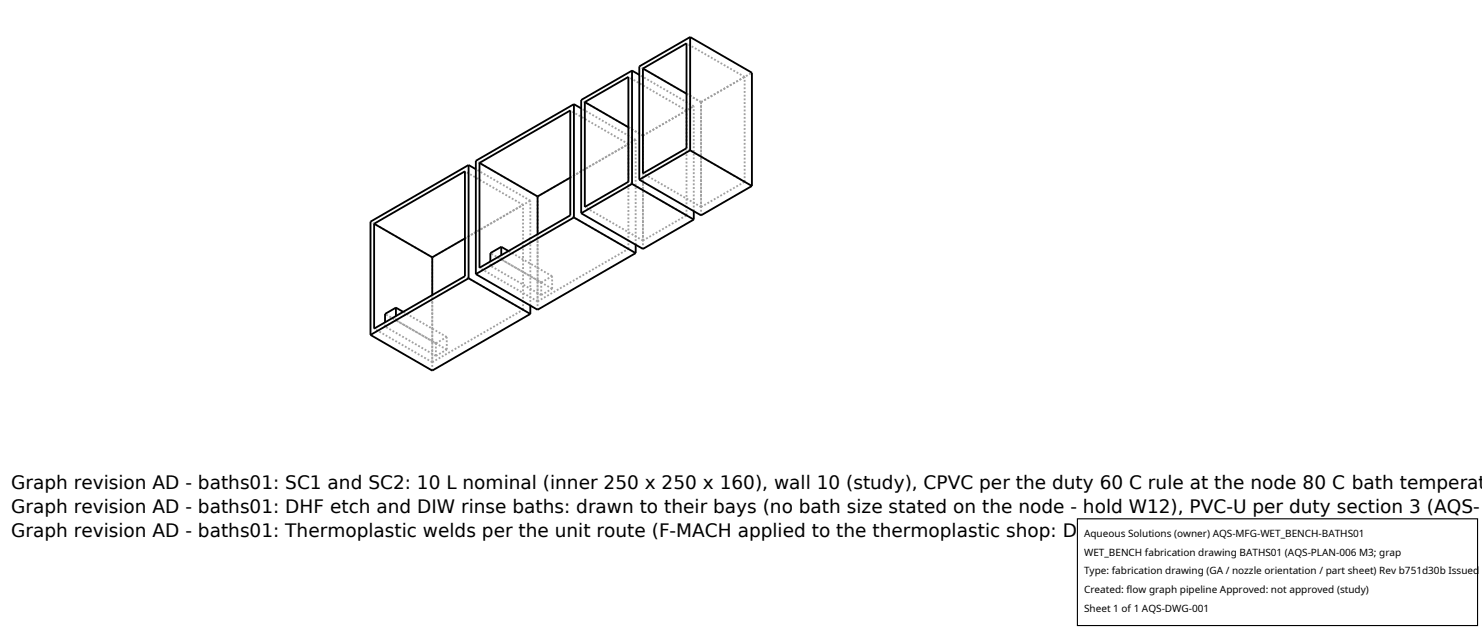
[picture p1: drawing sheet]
<svg xmlns="http://www.w3.org/2000/svg" width="212mm" height="90mm" viewBox="0 0 212 90" stroke-linecap="round" stroke-linejoin="round" font-family="sans-serif">
<defs><g id="words">
<g font-size="2.6">
<text x="1.6" y="69.8">Graph revision AD - baths01: SC1 and SC2: 10 L nominal (inner 250 x 250 x 160), wall 10 (study), CPVC per the duty 60 C rule at the node 80 C bath temperat</text>
<text x="1.6" y="73.3">Graph revision AD - baths01: DHF etch and DIW rinse baths: drawn to their bays (no bath size stated on the node - hold W12), PVC-U per duty section 3 (AQS-</text>
<text x="1.6" y="76.7">Graph revision AD - baths01: Thermoplastic welds per the unit route (F-MACH applied to the thermoplastic shop: DVS 2207 class practice)</text>
</g>
<g font-size="1.4">
<text x="154.8" y="76.6">Aqueous Solutions (owner) AQS-MFG-WET_BENCH-BATHS01</text>
<text x="154.8" y="79.3">WET_BENCH fabrication drawing BATHS01 (AQS-PLAN-006 M3; grap</text>
<text x="154.8" y="82">Type: fabrication drawing (GA / nozzle orientation / part sheet) Rev b751d30b Issued</text>
<text x="154.8" y="84.7">Created: flow graph pipeline Approved: not approved (study)</text>
<text x="154.8" y="87.4">Sheet 1 of 1 AQS-DWG-001</text>
</g>
</g></defs>
<g fill="none" stroke="#a0a0a0" stroke-width=".26" stroke-dasharray=".3 .3" stroke-linecap="butt">
<path d="M90.8 20l-7.8-4.5M91.8 19.4l-8.8-5.1M91.8 19.4l7.3-4.2M91.8 19.4l-2-1.2M91.8 19.4l6.3-3.6M98.1 15.8l-8.3-4.8M99.1 15.2l-7.8-4.5M100.1 14.6l-8.8-5.1M100.1 14.6l7.3-4.2M100.1 14.6l-2-1.2M100.1 14.6l6.3-3.6M106.4 11l-8.3-4.8"/>
<path d="M61.7 36.7l-8.8-5M61.7 36.7l14-8M66.4 34l8.3-4.7M70 37.9v-.6M70 37.9l1.6-.9M71.6 37v-.6M74.7 29.3l-8.3-4.8M75.7 28.7l-7.7-4.5M76.8 28.1l-8.8-5.1M76.8 28.1l14-8.1M78.9 39.4l-6.3-3.6M81.5 25.4l8.3-4.8"/>
<path d="M89.8 35.5l-8.3-4.7M89.8 20.6l-8.3-4.8M89.8 35.5v-14.9M90.8 34.9v-14.9M91.8 35.5v-16.1M91.8 34.3l-8.3-4.7M91.8 34.3l6.3-3.5M91.8 34.3v-14.9M98.1 30.8l-8.3-4.8M98.1 30.8v-15M99.1 30.2v-15M100.1 30.8v-16.2"/>
<path d="M100.1 29.6l-8.3-4.8M100.1 29.6l6.3-3.6M100.1 29.6v-15M106.4 26l-8.3-4.8M106.4 26v-15M55 46.6v-.6M55 46.6l1.5-.9M56.5 45.7v-.6M61.7 52.9v-16.2M61.7 51.7l-8.3-4.8M61.7 51.7l13-7.5M61.7 51.7v-9.6"/>
<path d="M62.3 50.8v-1.8M62.3 50.8l1.5-.9M62.3 49l1.5-.9M62.3 50.8l-7.3-4.2M62.3 49l-7.3-4.2M63.8 49.9v-1.8M63.8 49.9l-7.3-4.2M63.8 48.1l-6.2-3.6M74.7 44.2l-8.3-4.8M74.7 44.2v-14.9M75.7 43.6v-14.9M76.8 44.2v-16.1"/>
<path d="M76.8 43l-8.3-4.8M76.8 43l13-7.5M76.8 43v-9.6M77.3 42.1v-1.8M77.3 42.1l1.6-.9M77.3 40.3l1.6-.9M77.3 42.1l-7.3-4.2M77.3 40.3l-7.3-4.2M78.9 41.2v-1.8M78.9 41.2l-7.3-4.2"/>
</g>
<g fill="none" stroke="#000" stroke-width=".26">
<path d="M82 14.9l-14 8.1v16.1M82 14.9v16.2M82 14.9l1 .6M83.5 14.6l6.3-3.6v15l-6.3 3.6zM83.5 14.6l6.3 3.6M90.3 10.1l-7.3 4.2v16.2M90.3 10.1v16.2M90.3 10.1l1 .6M91.8 9.8l6.3-3.6v15l-6.3 3.6zM91.8 9.8l6.3 3.6M98.6 5.3l-7.3 4.2v16.2M98.6 5.3v16.2"/>
<path d="M98.6 5.3l8.8 5.1v16.2M53.4 31.9l8.3 4.8M53.4 31.9l13-7.4v14.9l-13 7.5zM61.7 36.7v5.4M66.4 34l-4.7 2.7M66.9 23.6l-14 8.1v16.1M66.9 39.7l8.8 5.1M66.9 39.7l-14 8.1M66.9 23.6v16.1M66.9 23.6l1.1 .6M68.5 23.3l8.3 4.8M68.5 23.3l13-7.5v15l-13 7.4z"/>
<path d="M71.6 35.2l-1.6 .9v1.2M71.6 35.2v1.2M71.6 35.2l1 .6M76.8 28.1v5.3M81.5 25.4l-4.7 2.7M82 31.1l8.8 5M82 31.1l-14 8M83 30.5l8.8 5 7.3-4.1M90.3 26.3l-7.3 4.2M90.3 26.3l8.8 5.1M90.8 36.1l-14 8.1-8.8-5.1M90.8 34.9v1.2"/>
<path d="M91.3 25.7l8.8 5.1 7.3-4.2M98.6 21.5l8.8 5.1M98.6 21.5l-7.3 4.2M99.1 30.2v1.2M56.5 43.9l-1.5 .9v1.2M56.5 43.9v1.2M56.5 43.9l1.1 .6M75.7 44.8l-14 8.1-8.8-5.1M75.7 43.6v1.2"/>
</g>
<path d="M153.9 74.1h57.1v15.2h-57.1z" fill="#fff" stroke="#000" stroke-width=".16"/>
<use href="#words"/>
</svg>
